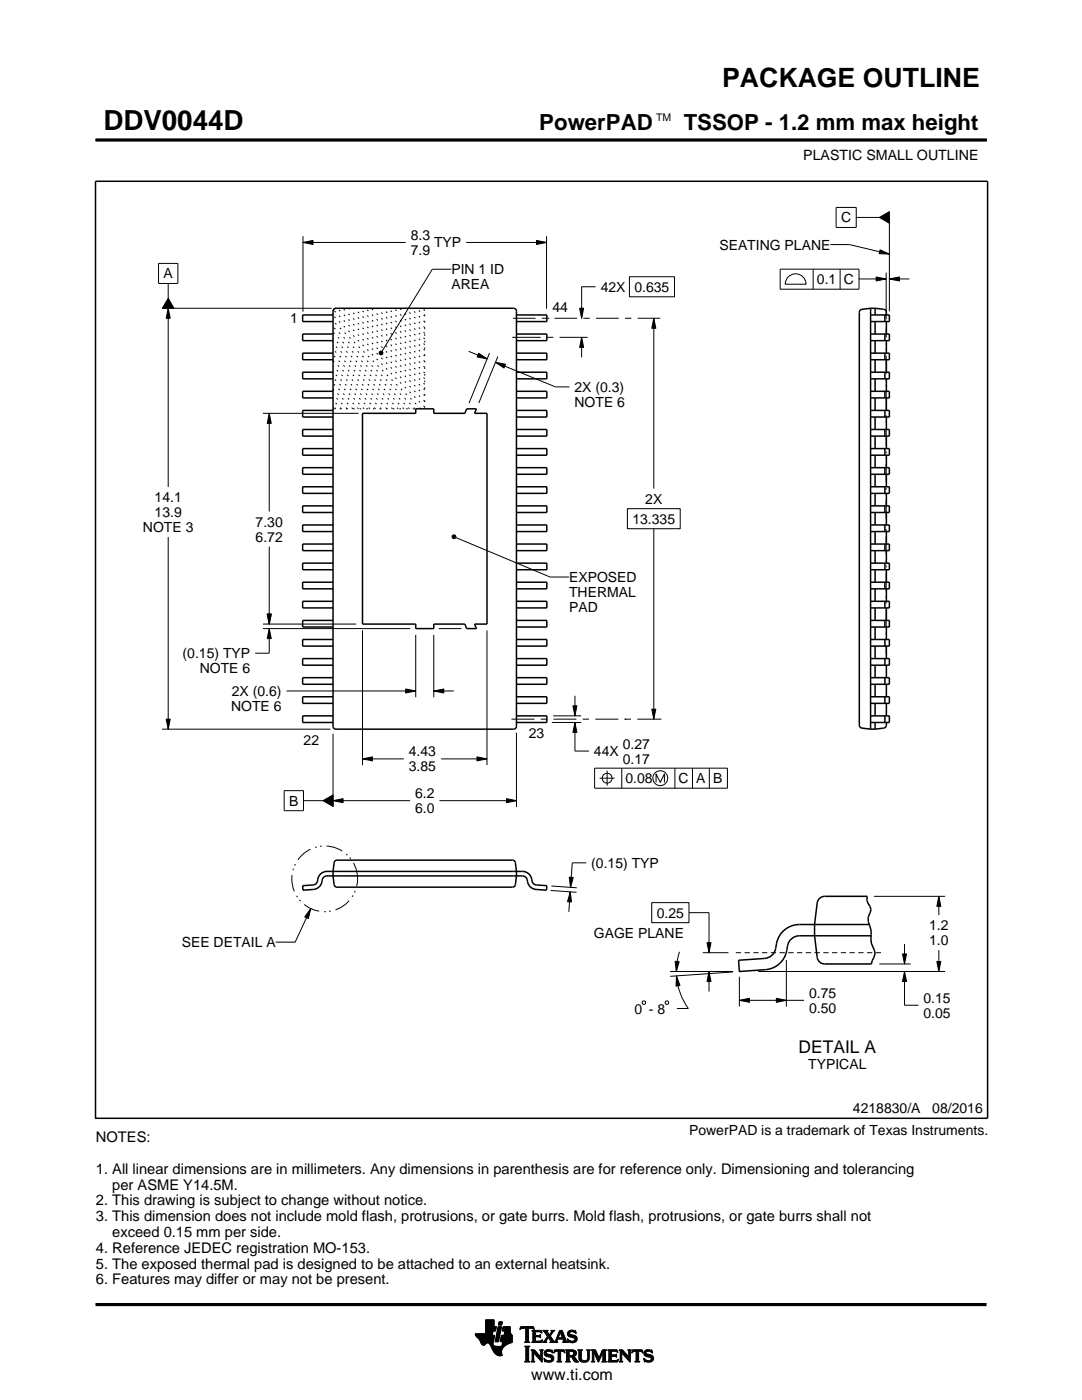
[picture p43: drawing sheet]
<svg xmlns="http://www.w3.org/2000/svg" width="216mm" height="279mm" viewBox="0 0 216 279" stroke-linecap="round" stroke-linejoin="round" font-family="sans-serif">
<defs><g id="words">
<text font-size="5.5" x="20.6" y="26">DDV0044D</text>
<text font-size="5.3" x="144.1" y="17.4">PACKAGE OUTLINE</text>
<g font-size="4.4">
<text x="107.6" y="26">PowerPAD</text>
<text x="136.4" y="26">TSSOP - 1.2 mm max height</text>
</g>
<text font-size="3.5" x="159.3" y="210.2">DETAIL A</text>
<text font-size="3.2" x="106" y="275.3">www.ti.com</text>
<g font-size="2.9">
<text x="19.1" y="228">NOTES:</text>
<text x="19.1" y="234.3">1. All linear dimensions are in millimeters. Any dimensions in parenthesis are for reference only. Dimensioning and tolerancing</text>
<text x="22.4" y="237.4">per ASME Y14.5M.</text>
<text x="19.1" y="240.6">2. This drawing is subject to change without notice.</text>
<text x="19.1" y="243.7">3. This dimension does not include mold flash, protrusions, or gate burrs. Mold flash, protrusions, or gate burrs shall not</text>
<text x="19.1" y="250">4. Reference JEDEC registration MO-153.</text>
<text x="22.4" y="246.9">exceed 0.15 mm per side.</text>
<text x="19.1" y="253.2">5. The exposed thermal pad is designed to be attached to an external heatsink.</text>
<text x="19.1" y="256.3">6. Features may differ or may not be present.</text>
</g>
<g font-size="2.8">
<text x="160.3" y="32">PLASTIC SMALL OUTLINE</text>
<text x="81.9" y="47.9">8.3</text>
<text x="167.8" y="44.4">C</text>
<text x="81.9" y="50.9">7.9</text>
<text x="86.6" y="49.4">TYP</text>
<text x="143.5" y="49.8">SEATING PLANE</text>
<text x="32.6" y="55.6">A</text>
<text x="90.1" y="54.7">PIN 1 ID</text>
<text x="90.1" y="57.7">AREA</text>
<text x="119.9" y="58.2">42X 0.635</text>
<text x="163" y="56.7">0.1 C</text>
<text x="57.9" y="64.5">1</text>
<text x="110.2" y="62.4">44</text>
<text x="114.6" y="78.2">2X (0.3)</text>
<text x="114.6" y="81.2">NOTE 6</text>
<text x="30.8" y="100.2">14.1</text>
<text x="128.8" y="100.5">2X</text>
<text x="28.5" y="106.2">NOTE 3</text>
<text x="30.8" y="103.2">13.9</text>
<text x="51" y="105.1">7.30</text>
<text x="126.2" y="104.5">13.335</text>
<text x="51" y="108.1">6.72</text>
<text x="113.6" y="116.2">EXPOSED</text>
<text x="113.6" y="119.2">THERMAL</text>
<text x="113.6" y="122.2">PAD</text>
<text x="36.4" y="131.4">(0.15) TYP</text>
<text x="39.9" y="134.4">NOTE 6</text>
<text x="46.1" y="141.9">NOTE 6</text>
<text x="46.3" y="138.9">2X (0.6)</text>
<text x="60.6" y="148.7">22</text>
<text x="105.5" y="147.3">23</text>
<text x="124.3" y="149.4">0.27</text>
<text x="81.6" y="151">4.43</text>
<text x="81.6" y="154">3.85</text>
<text x="118.5" y="150.9">44X</text>
<text x="124.3" y="152.4">0.17</text>
<text x="57.7" y="160.8">B</text>
<text x="82.8" y="159.3">6.2</text>
<text x="124.8" y="156.3">0.08</text>
<text x="135.4" y="156.3">C A B</text>
<text x="82.8" y="162.3">6.0</text>
<text x="118" y="173.2">(0.15) TYP</text>
<text x="131" y="183.1">0.25</text>
<text x="185.4" y="185.6">1.2</text>
<text x="36.3" y="189">SEE DETAIL A</text>
<text x="118.5" y="187.1">GAGE PLANE</text>
<text x="185.4" y="188.6">1.0</text>
<text x="126.6" y="202.3">0 - 8</text>
<text x="161.4" y="199.1">0.75</text>
<text x="161.4" y="202.1">0.50</text>
<text x="184.3" y="200.1">0.15</text>
<text x="184.3" y="203.1">0.05</text>
<text x="161.3" y="213.4">TYPICAL</text>
<text x="137.5" y="226.6">PowerPAD is a trademark of Texas Instruments.</text>
<text x="170.2" y="222.2">4218830/A</text>
<text x="186" y="222.2">08/2016</text>
</g>
<text font-size="2.1" x="130.9" y="24.2">TM</text>
</g></defs>
<g fill="none" stroke="#000" stroke-width=".2">
<path d="M19.1 27.9h177.7M196.8 27.7v.5M31.6 52.6h3.9v4h-3.9zM33.6 56.6v2.9M33.6 59.5l1.1 2h-2.3zM60.5 48.4l2-.4v.8zM60.5 47.1v15.1M60.5 48.4h20.4M90.1 53.7h-3.8l-10.1 16.4M93 48.4h16.1M107.1 48l2 .4-2 .4zM109.1 47.1v14.5"/>
<path d="M118.9 57.2h-2.8v6.3M125.6 55.2h9v4h-9zM155.7 53.7h15.7v4h-15.7zM157.1 55.5a2.08 2.08 0 0 1 2.3-.8 2.08 2.08 0 0 1 1.4 2h-4.1l.1-.6zM162.3 53.7v4M165.7 48.8h3.8l8 1.9M166.8 41.4h4.1v4h-4.1zM167.6 53.7v4M170.9 43.4h4.6M171.4 55.7h5.4M174.8 55.3l2 .4-2 .4zM175.5 43.4l2-1.2v2.3z"/>
<path d="M175.6 49.9l1.9 .8-2.1-.1zM176.8 54.4v9.3M177.5 55.7l2-.4v.8zM177.5 43.4v18.7M177.5 55.7h4M32.3 61.5h33.9M33.6 61.5l.4 2h-.8zM33.6 61.5v35.7M67 61.5a.6 .6 0 0 0-.5 .6M75.7 70.3l.2-.2h.4l.1 .3-.1 .4h-.4l-.2-.2zM93.5 70.1l3.7 1.5M95.5 70.5l1.7 1.1-2-.4z"/>
<path d="M97.7 70.5l-4.1 9.9M98.9 72.3l2 .4-.3 .7zM98.9 72.3l11.9 4.9h2.8M99.3 71.2l-3.8 9.2M102.3 67.3h.1M102.3 67.3h5.6M102.3 63.5h4.6M108.1 63.5h1.3M109.1 67.3h1.3M109.4 63.5h.1M110.6 63.5h4.6M111.7 67.3h5.6"/>
<path d="M115.7 61.5h.8l-.4 2zM116.1 67.3l.4 2h-.8zM116.1 67.3v4M116.4 63.5h1.3M118.9 63.5h4.6M124.7 63.5h1.3M127.2 63.5h4.6M130.5 63.5l.4 2h-.8zM130.5 63.5v34M176.8 65.6v1.8M176.8 68.5v.3M176.8 69.5v.4"/>
<path d="M176.8 71v3.6M176.8 75.7v.3M176.8 76.8v.3M176.8 78.2v3.6M52.5 82.5h19M53.7 82.5l.4 2h-.8zM53.7 82.5v19.6M176.8 82.9v.4M176.8 84v.3M176.8 85.4v3.6M176.8 90.1v.4M176.8 91.2v.4"/>
<path d="M176.8 92.6v3.7M176.8 97.3v.4M176.8 98.4v.4M176.8 99.9v3.6M33.6 107.2v38.3M53.7 109.1v15.4M90.2 106.9l.3-.2 .3 .1 .2 .3-.2 .3-.3 .1-.3-.2zM90.9 107.3l18.9 7.9h3.8M125.2 101.5h10.5v4h-10.5zM130.5 105.5v38M176.8 104.6v.3M176.8 105.6v.4"/>
<path d="M176.8 107.1v3.6M176.8 111.8v.3M176.8 112.9v.3M176.8 114.3v3.6M176.8 119v.4M52.5 124.5h18.6M52.5 125.4h29.4M53.3 122.6h.8l-.4 1.9zM53.7 125.4l.4 2h-.8zM53.7 125.4v5h-2.8M57.2 137.9h25.8M72.3 125.8v26.9"/>
<path d="M81 137.5l2 .4-2 .4zM83 126.7v12.5M86.6 137.9l2-.4v.8zM86.6 137.9h4M86.6 126.7v12.5M87.5 125.4h4.5M97.2 125.8v26.9M114.7 138.9v4M176.8 120.1v.3M176.8 121.5v3.6M176.8 126.2v.4M176.8 127.3v.4"/>
<path d="M176.8 128.8v1.8M32.3 145.5h33.6M33.2 143.5h.8l-.4 2zM56.7 157.8h3.9v4h-3.9zM60.6 159.8h3.9M64.5 159.8l2-1.2v2.3zM66.5 159.8l2-.4v.8zM66.5 159.8h15.3M66.5 146.4v14.6M72.3 151.5l2-.4v.8zM72.3 151.5h8.3M87.7 159.8h15.4"/>
<path d="M88 151.5h9.2M95.2 151.1l2 .4-2 .4zM101.1 159.4l2 .4-2 .4zM102 143.5h4.6M103.1 146.2v14.8M107.9 143.5h1.3M110.1 144.2h5.9M110.4 142.9h5.6M110.4 143.5h4.6M114.3 140.9h.8l-.4 2zM114.7 144.2l.4 2h-.8zM114.7 144.2v5.7h2.8"/>
<path d="M116.3 143.5h1.2M118.6 153.3h26.5v4h-26.5zM118.8 143.5h4.6M119.6 155.3h3M121.1 153.8v3M124.1 153.3v4M124.7 143.5h.1M124.7 143.5h1.2M127.2 143.5h4.6M130.1 141.5h.8l-.4 2zM130.9 156.1v-1.6l.8 1.6 .9-1.6v1.6M131.8 143.5h.1"/>
<path d="M134.7 153.3v4M138.2 153.3v4M141.5 153.3v4M109.9 177.7l5.1 .4M110 176.8l5.1 .4M113.6 175.1h.8l-.6 2zM113.8 178l.2 2h-.8zM113.8 178l-.3 4M117 172.2h-2.8l-.4 4.9M174.4 178.9h14.2M187.3 178.9l.4 2h-.8zM187.3 178.9v3.7"/>
<path d="M62 181.3l-.5 2-.7-.3zM62 181.3l-3.1 6.7h-3.9M128.3 199.8h.3l.2 .1v.4l-.2 .1h-.3l-.2-.1v-.4zM130 180.1h7.5v4h-7.5zM132.9 199.8h.3l.2 .1v.4l-.2 .1h-.3l-.2-.1v-.4zM133.7 193.9h12.6M134.7 191.9h.8l-.5 2zM135 194.8l.7 1.9-.8 .1zM135 194.8a12.6 12.6 0 0 0 2.4 6.5h-2.3M135.6 189.9l-.5 2.3-.1 1.7M137.5 182.1h4v8M140.2 190.1h5.1"/>
<path d="M141.1 188.1h.8l-.4 2zM141.5 193.9l.4 2h-.8zM141.5 193.9v4M146.3 194l-12.6 .8M146.8 190.1h1.1M147.5 199.6l2-.4v.8zM147.5 194.9v6M147.5 199.6h12.9M148.6 190.1h1M150.3 190.1h1.1M151.3 193.9h37.3M152.1 190.1h1"/>
<path d="M153.8 190.1h1.1M154.9 199.2l2 .4-2 .4zM155.6 190.1h1M156.9 191.6v9.3M157.3 190.1h1M159 190.1h1.1M160.8 190.1h1M162.5 190.1h1.1M164.3 190.1h1M166 190.1h1.1M167.8 190.1h1M169.5 190.1h1.1"/>
<path d="M171.3 190.1h1M173 190.1h1.1M174.8 190.1h1M175.5 192.4h6.2M180.1 190.4h.8l-.4 2zM180.5 193.9l.4 2h-.8zM180.5 193.9v6.7h2.8M180.5 188.4v4M186.9 191.9h.8l-.4 2zM187.3 189.6v4.3M94.8 266.2h3.5M94.8 266.3h3.5"/>
<path d="M94.9 266.4h3.3M94.9 266.5h3.8l-.2 1.2M94.9 266.5h3.8M95 266.6h3.7M95 266.7h3.7M95.1 266.8h3.6M95.2 266.9h3.4M95.3 267h3.3M95.4 267.1h3.2M95.5 267.2h3.1M95.6 267.3h3M95.7 267.4h2.8"/>
<path d="M95.7 267.5h2.8M95.8 267.6h2.7M95.8 267.7h2.7M95.9 267.8h2.6M95.9 267.9h2.5M95.9 268h2.5M96 268h1.1M96 268.1h1M96.1 268.2h.8M96.1 268.3h.7M96.2 268.4h.6M96.3 268.4h.4"/>
<path d="M96.9 266.1h1.4M96.9 266h1.4M96.9 265.9h1.4M96.9 265.8h1.5M96.9 265.7h1.5M96.9 264.7l2.2 .1-.2 .9h-.5l-.2 .8M96.9 265.6h2M96.9 265.5h2M96.9 265.4h2M96.9 265.3h2.1M96.9 265.2h2.1M96.9 265.1h2.1"/>
<path d="M96.9 265h2.1M96.9 264.9h2.1M96.9 264.8h2.2M96.9 264.6h1.7M96.9 264.5h1.7M96.9 264.4h1.7M96.9 264.3h1.7M96.9 264.2h1.7M96.9 264.1h1.7M96.9 264h1.7M96.9 263.9h1.7M96.9 263.8h1.7"/>
<path d="M96.9 263.7h1.7M96.9 263.6h1.7M96.9 263.5h1.7M96.9 263.4h1.7M97.5 268h.9M97.6 268.1h.8M97.7 268.2h.7M97.7 268.3h.7M97.8 268.4h.6M97.9 268.5h.6M97.9 268.6h.7M98 268.7h1.1"/>
<path d="M98 268.8h2.6M98 268.8h2.5M98.1 268.9h2.3M98.1 269h2.3M98.1 269.1h2.2M98.2 269.2h2.1M98.2 269.2h2M98.2 269.3h2M98.3 269.4h1.9M98.3 269.5h1.8M98.4 269.6h1.7M98.4 268v.4l.3 .2 2 .1"/>
<path d="M98.5 269.7h1.6M98.5 267.7l-.1 .3M98.5 269.8h1.6M98.6 269.9h1.5M98.6 264.8v-1.4h-1.7v2.8h-2.1l.1 .3 .8 .9 .6 1h.4l.5-.4 .4 .1 1 1.8 .8 .6h.8l-.1-1.1 .8-.9M98.6 270h1.5M98.7 270h1.4M98.8 270.1h1.3M98.8 267.7h.7M98.8 267.6h.7M98.8 267.5h.7M98.9 270.2h1.2"/>
<path d="M98.9 267.4h.7M98.9 267.3h.7M98.9 267.2h.7M98.9 267.1h.7M98.9 267h.7M98.9 270.3h1.3M99 266.9h.6M99 266.9h.7M99 266.8h.7M99 266.7h.7M99 266.6h.7M99 266.5h.7"/>
<path d="M99.1 270.4h1.1M99.1 266.4h.7M99.1 266.3h.7M99.1 266.2h.7M99.1 266.1h.7M99.1 266h.7M99.2 265.9h.7M99.2 265.8h.7M99.2 270.4h1M99.2 265.7h.7M99.2 265.6h.7M99.2 265.5h.7"/>
<path d="M99.3 265.4h.6M99.3 265.4h.7M99.3 265.3h.7M99.3 265.2h.7M99.3 265.1h.7M99.3 265h.7M99.4 270.5h.8M99.4 264.9h.7M99.4 264.8h.7M99.4 264.8h.7l-.6 3h-.7zM99.4 264.5l.2-.7h.7l-.2 .7h-.7M99.5 264.4h.6"/>
<path d="M99.5 264.3h.7M99.5 264.2h.7M99.5 264.1h.7M99.5 264h.7M99.5 263.9h.7M99.6 263.8h.7M99.8 270.6h.1M99.8 267.7h2.4M99.8 267.6h2.4M99.8 267.5h2.4M99.9 267.4h2.3M99.9 267.3h2.3"/>
<path d="M99.9 267.2h2.3M99.9 267.1h2.3M99.9 267h2.3M99.9 266.9h2.3M100 266.9h2.2M100 266.8h2.2M100 266.7h2.2M100 266.6h2.2M100 266.5h2.2M100.1 268.6h.7M100.2 268.5h.7M100.2 268.4h.8"/>
<path d="M100.2 268.4h.9M100.2 268.3h1M100.2 268.2h1.2M100.2 265.6h1.6M100.2 268.1h1.4M100.2 265.5h1.6M100.2 268h1.6M100.3 265.4h1.5M100.3 268h1.7M100.3 267.9h1.9M100.3 265.3h1.5M100.3 267.8h1.9"/>
<path d="M100.3 265.2h1.5M100.3 265.1h1.5M100.3 265h1.5M100.4 264.9h1.4M100.4 264.8h1.4M100.6 266.5l.1-.8h-.5l.2-.9h1.4l.1 1.1 .3 .6v1.4l-1.3 .6M100.6 266.4h1.5M100.6 266.3h1.4M100.6 266.2h1.4M100.6 266.1h1.3M100.7 266h1.2M100.7 265.9h1.2"/>
<path d="M100.7 265.8h1.1M100.7 265.7h1.1M102.2 266.5h-2.2l-.2 1.1 .1 .2h.4l-.2 .9M103.7 265.3h.1M103.8 265.2h.2M103.8 265h2.8M103.8 264.9h2.7M103.9 264.8h2.6M104.7 267.8h1M104.7 271.8h1.1M104.7 268.7h1M104.8 267.7h.7"/>
<path d="M104.8 271.7h.8M104.9 265.2h.6M104.9 268.9h.6M104.9 267.6h.6M104.9 267.5l-.2 .3M104.9 267.5h.6M104.9 267.4h.6M104.9 267.3h.6M104.9 267.2h.6M104.9 267.1h.6M104.9 267h.6M104.9 266.8h.6"/>
<path d="M104.9 266.7h.6M104.9 266.6h.6M104.9 266.5h.6M104.9 266.4h.6M104.9 266.3h.6M104.9 266.2h.6M104.9 266.1h.6M104.9 265.9h.6M104.9 265.8h.6M104.9 265.7h.6M104.9 265.6h.6M104.9 265.5h.6"/>
<path d="M104.9 265.4h.6M104.9 265.3h.6M104.9 271.5h.6M104.9 269h.6M104.9 271.4h.6M104.9 271.4v-2.4l-.2-.4h1.1l-.3 .4v2.4M104.9 271.4l-.2 .4h1.1l-.3-.4M104.9 271.3h.6M104.9 271.2h.6M104.9 271.1h.6M104.9 271h.6M104.9 270.9h.6"/>
<path d="M104.9 270.8h.6M104.9 270.6h.6M104.9 270.5h.6M104.9 270.4h.6M104.9 270.3h.6M104.9 270.2h.6M104.9 270.1h.6M104.9 270h.6M104.9 269.9h.6M104.9 269.8h.6M104.9 269.6h.6M104.9 269.5h.6"/>
<path d="M104.9 269.4h.6M104.9 269.3h.6M104.9 269.2h.6M104.9 269.1h.6M105.5 267.5l.2 .3M105.5 267.5v-2.3l.7-.1 .4 .3-.1-.6h-2.6l-.1 .6 .4-.3 .7 .1v2.3M105.7 267.8h-1M105.9 271.8h.8M105.9 269.4h.8M106.1 269.5h.7M106.1 267.8h2M106.1 271.7h.5"/>
<path d="M106.2 269.6h.7M106.2 271.5h.3M106.2 265.6h1.8M106.2 269.8h.8M106.2 271.4h.3M106.2 271.4l-.3 .4h.8l-.2-.4M106.2 271.3h.3M106.2 271.2h.3M106.2 271.1h.3M106.2 271h.3M106.2 270.9h.3M106.2 270.8h.3"/>
<path d="M106.2 270.6h.3M106.2 270.5h.3M106.2 270.4h.3M106.2 270.3h.3M106.2 270.2h.3M106.2 270.1h.3M106.2 270h1M106.2 269.9h.9M106.2 269.8v1.6M106.2 269.8l-.3-.4h.8l1.2 1.4M106.3 267.7h1.8M106.3 265.7h1.8"/>
<path d="M106.3 267.6h.6M106.3 265.8h.6M106.3 267.5l-.2 .3M106.3 267.5h.5M106.3 267.4h.5M106.3 267.3h.5M106.3 267.2h.5M106.3 267.1h.5M106.3 267h.5M106.3 266.8h.5M106.3 266.7h1.6M106.3 266.6h1.6"/>
<path d="M106.3 266.5h.5M106.3 266.4h.5M106.3 266.3h.5M106.3 266.2h.5M106.3 266.1h.5M106.3 265.9h.5M106.4 265.2h.2M106.5 270h.1M106.5 270v1.4M106.5 265.3h.1M106.6 270.1h.7M106.7 270.2h.7"/>
<path d="M106.8 270.3h.7M106.8 265.9l.2-.1h.6l.6 .2-.2-.5h-1.9l.2 .3v1.7M106.8 265.9v.6h.8l.3-.2v.7M106.9 270.4h.7M107 270.5h.7M107.1 270.6h.7M107.2 270.8h1M107.3 270.9h.9M107.4 271h.8M107.5 271.1h.7M107.6 271.2h.6M107.6 266.5h.3"/>
<path d="M107.7 271.3h.5M107.7 269.4h.7M107.7 266.8h.2M107.7 267.6h.5M107.8 266.4h.1M107.8 271.4h.4M107.8 267h.1M107.8 265.8h.3M107.8 269.5h.5M107.9 271.5h.3M107.9 269.6h.3M107.9 267l-.3-.2h-.8l.1 .8h.9l.5-.2"/>
<path d="M107.9 269.8h.3M107.9 270.6h.3M107.9 270.5h.3M107.9 270.4h.3M107.9 270.3h.3M107.9 270.2h.3M107.9 270.1h.3M107.9 270h.3M107.9 269.9h.3M107.9 269.8v1M107.9 269.8l-.2-.4h.7l-.2 .4M108 271.7h.2"/>
<path d="M108 265.9h.1M108 267.5h.2M108.1 271.8h.1M108.1 266.1h.1M108.2 267.4h.1M108.2 269.8v2.1l-1.7-1.9M108.2 267.8h.9M108.3 267.4l-.2 .5-2-.1M108.3 265.6h1M108.5 267.7h.5M108.5 271.1l.8 .4h.5l.2-.2-.1-.3-1-.4-.3-.3 .1-.7 .8-.2 .5 .1 .2-.1 .1 .6-.9-.3-.3 .1-.1 .3 1.3 .4 .2 .6M108.5 271.1h.1"/>
<path d="M108.5 265.7h.7M108.5 271.2h.2M108.6 271.3h.2M108.6 270.1h.4M108.6 270h.4M108.6 270.2h.6M108.6 267.6h.4M108.6 271.4h.4M108.6 269.9h.4M108.6 270.3h1M108.6 265.8h.7M108.6 271.5h.8"/>
<path d="M108.6 269.8h.5M108.7 271.7h1.5M108.7 270.4h1.3M108.7 267.5h.3M108.7 271.8h.1M108.7 265.9h.6M108.7 269.6h1.5M108.8 267.4h.3M108.8 270.5h1.5M108.8 266.1h.6M108.8 269.5h1.4M108.8 267.3h.4"/>
<path d="M108.9 266.2h.6M108.9 267.2h.4M108.9 266.3h.6M108.9 270.6h1.5M109 267.1h.3M109 266.4h1M109.1 271.8h.9M109.1 269.4h.7M109.1 267h.9M109.1 266.5h.8M109.1 267.8h-.9M109.2 266.8h.8"/>
<path d="M109.2 266.6h.6M109.2 266.7h.7M109.2 266.7l-.6 .9-.4 .2M109.3 270.8h1.1M109.5 267.1h.6M109.6 267.2h.6M109.7 271.5h.7M109.7 267.3h.6M109.7 267.8l.2-.1-.5-.8-.4 .8 .1 .1M109.7 267.8h1.6M109.7 266.3h.4M109.7 267.4h.6"/>
<path d="M109.8 270.9h.7M109.8 266.2h.3M109.8 266.6l.9 1.2 1-2.3h.5l.8 2.1 .3 .2M109.8 267.5h.6M109.9 266.1h.3M109.9 269.8h.4M109.9 267.6h.6M109.9 267.7h.7M109.9 271.4h.5M109.9 265.9h.4M110 271h.5M110 265.6h.7"/>
<path d="M110 265.9l-.4 .5-.4-.6 .2-.3h-1.1l.9 1.2M110 265.9l.1-.2-.2-.2h.8l-.9 1.1M110 271.3h.5M110 265.8h.4M110 271.1h.5M110 271.2h.5M110.1 269.4h.1M110.1 265.7h.4M110.1 269.9h.2M110.2 270h.1M110.5 270h.1M110.5 269.9h.2"/>
<path d="M110.5 271.1l-.3 .6-.7 .2-.6-.2-.2 .1-.2-.7M110.5 269.8h.3M110.6 269.6h2.1M110.6 269.5h2M110.6 269.4h2M110.7 267.7h.5M110.8 267.6h.4M110.9 267.5h.3M110.9 267.4h.3M111 267.3h.3M111 267.2h1.8M111 267.1h1.8"/>
<path d="M111.1 267h.3M111.1 271.8h1M111.1 266.8h.4M111.2 266.7h.3M111.2 267.5l.1-.2h1l.1 .2M111.2 267.5v.3h.1M111.2 266.6h.3M111.3 266.5h.3M111.3 271.7h.6M111.3 266.4h.3M111.3 271.5h.6M111.3 267.8h-1.6"/>
<path d="M111.3 269.8h.6M111.4 266.3h.3M111.4 271.4h.5M111.4 271.4l-.1-1.7h-.4l-.4 .4 .2-.7h1.9l.1 .7-.4-.4h-.4v1.7M111.4 270.5h.5M111.4 270.4h.5M111.4 270.3h.5M111.4 270.2h.5M111.4 270.1h.5M111.4 270h.5M111.4 269.9h.5M111.4 271.4l-.3 .4h1l-.2-.4"/>
<path d="M111.4 271.3h.5M111.4 271.2h.5M111.4 271.1h.5M111.4 271h.5M111.4 270.9h.5M111.4 270.8h.5M111.4 270.6h.5M111.4 266.2h.3M111.4 266.1h.4M111.5 265.9h.9M111.5 265.8h.8M111.6 265.7h.7"/>
<path d="M111.6 265.6h.6M111.8 265.9l.4 1.1h-.8zM111.9 266.1h.5M111.9 266.2h.5M111.9 266.3h.6M112 266.4h.5M112 266.5h.6M112.1 266.6h.5M112.1 266.7h.6M112.1 266.8h.6M112.2 267h.5M112.2 267.8h1.1"/>
<path d="M112.3 267.3h.6M112.3 267.4h.6M112.4 267.5h.6M112.4 267.5v.3h-.2M112.4 269.8h.3M112.4 267.6h.6M112.4 267.7h.7M112.6 269.9h.1M112.6 270h.2M112.8 271.8h1M112.8 269.4h1.6M113 269.5h1.7"/>
<path d="M113 271.7h.7M113 269.6h1.9M113 271.5h.6M113 269.8h.6M113 271.4h.6M113 271.4l-.2 .4h1l-.2-.4M113 271.3h.6M113 271.2h.6M113 271.1h.6M113 271h.6M113 270.9h.6M113 270.8h1.5"/>
<path d="M113 270.6h1.6M113 270.5h1.8M113 270.4h.6M113 270.3h.6M113 270.2h.6M113 270.1h.6M113 270h.6M113 269.9h.6M113 269.8v1.6M113 269.8l-.2-.4h1.5l.5 .2 .2 .3v.4l-.2 .3-.4 .1M113.2 267.3h.2M113.2 267.4h.3"/>
<path d="M113.2 266.2h.5M113.2 266.3h.6M113.2 266.1h.5M113.3 267.5h.3M113.3 267.8h-1.1M113.3 266.4h.9M113.3 265.9h.4M113.3 267.6h.6M113.3 266.5h1.3M113.3 267.7h1.6M113.3 265.8h.5M113.3 267.8h.2"/>
<path d="M113.4 266.6h1.5M113.4 265.7h1.5M113.4 265.7l.5-.2 .7 .1 .2-.1 .1 .7-.7-.4h-.4l-.1 .3 .1 .2 .9 .2 .4 .3 .1 .5-.3 .5-.6 .2-.7-.2-.2 .1-.2-.7 .9 .5 .4-.1 .2-.3-.1-.3-1.2-.4-.2-.5zM113.5 266.7h1.5M113.5 265.6h1.4M113.6 271.4v-.6h.4l.7 .9 .8 .1M113.6 269.9l.1-.2 .7 .2v.4l-.4 .2M113.6 269.9v.6M113.7 267.8h1.1M113.8 266.8h1.3M113.8 265.5h.6M114 268h.4"/>
<path d="M114.1 270.9h.6M114.2 271h.6M114.2 271.1h.7M114.3 271.2h.6M114.3 267h.8M114.3 269.8h.7M114.3 270.4h.6M114.4 271.3h.6M114.4 270.7l1.1 1.1M114.4 270.7h.1M114.4 271.4h.7M114.4 269.9h.6"/>
<path d="M114.4 270.3h.6M114.5 267.6h.5M114.5 270.2h.5M114.5 270h.5M114.5 265.8h.4M114.5 270.1h.5M114.5 271.5h.7M114.6 271.7h.7M114.6 267.1h.6M114.6 267.5h.5M114.7 267.2h.5M114.7 267.4h.5"/>
<path d="M114.7 265.9h.3M114.7 267.3h.5M114.7 271.8h.8M114.8 266.1h.2M114.9 266.2h.1M115.3 269.4h.9M115.4 269.5h.7M115.5 269.6h.5M115.5 269.8h.5M115.5 269.8v1.4l.4 .5 .6 .2 .6-.1 .4-.3 .1-.5M115.5 271h.5M115.5 270.9h.5"/>
<path d="M115.5 270.8h.5M115.5 270.6h.5M115.5 270.5h.5M115.5 270.4h.5M115.5 270.3h.5M115.5 270.2h.5M115.5 270.1h.5M115.5 270h.5M115.5 269.9h.5M115.5 269.8l-.2-.4h.9l-.2 .4M115.5 271.1h.5M115.5 271.2h.5"/>
<path d="M115.5 271.3h.6M115.6 271.4h.6M115.7 271.5h.8M115.8 271.7h1.5M116 271l.2 .4 .4 .2 .5-.2 .2-.4M116 269.8v1.2M116 271.8h1.1M116.8 271.5h.6M117 269.4h.8M117.1 271.4h.4M117.2 269.5h.5M117.2 271.3h.4"/>
<path d="M117.2 269.6h.4M117.2 271.2h.4M117.2 271.1h.4M117.3 269.8h.3M117.3 271h.3M117.3 270.9h.3M117.3 270.8h.3M117.3 270.6h.3M117.3 270.5h.3M117.3 270.4h.3M117.3 270.3h.3M117.3 270.2h.3"/>
<path d="M117.3 270.1h.3M117.3 270h.3M117.3 269.9h.3M117.6 269.8l.2-.4h-.8l.2 .3 .1 1.3M117.6 269.8v1.2M118 271.8h.7M118 269.4h.8M118.1 269.5h.8M118.1 271.7h.5M118.2 269.6h.7M118.2 271.5h.3M118.2 269.8h.8"/>
<path d="M118.2 271.4h.3M118.2 269.8l-.2-.4h.8l.7 1.6 .7-1.6h.9l-.3 .4M118.2 271.4l-.2 .4h.7l-.2-.4M118.2 271.3h.3M118.2 271.2h.3M118.2 271.1h.3M118.2 271h.3M118.2 270.9h.3M118.2 270.8h.3M118.2 270.6h.3M118.2 270.5h.3M118.2 270.4h.3"/>
<path d="M118.2 270.3h.3M118.2 270.2h.3M118.2 270.1h.3M118.2 270h.9M118.2 269.9h.8M118.2 269.8v1.6M118.6 270.1h.5M118.6 270.2h.6M118.7 270.3h.5M118.7 270.4h.6M118.8 270.5h.5M118.8 270.6h.6"/>
<path d="M118.9 270.8h.5M118.9 270.9h.6M119 271h.8M119 271.1h.8M119.1 271.2h.6M119.1 271.3h.6M119.2 271.4h.4M119.2 271.5h.4M119.3 271.7h.2M119.3 271.8h.2M119.6 270.9h.3M119.6 270.8h.3"/>
<path d="M119.7 270.6h.3M119.7 270.5h.3M119.8 270.4h.3M119.8 270.3h.3M119.9 270.2h.3M119.9 270.1h.3M120 270h.8M120 269.9h.8M120 269.8h.8M120.1 271.8h1M120.1 269.6h.7M120.1 269.5h.8"/>
<path d="M120.2 269.4h.9M120.2 271.7h.7M120.3 271.5h.5M120.3 271.4h.5M120.3 271.4l-.2 .4h1l-.3-.4M120.3 271.4v-1.5l-.9 2-.9-2v1.5M120.3 271.3h.5M120.3 271.2h.5M120.3 271.1h.5M120.3 271h.5M120.3 270.9h.5M120.3 270.8h.5"/>
<path d="M120.3 270.6h.5M120.3 270.5h.5M120.3 270.4h.5M120.3 270.3h.5M120.3 270.2h.5M120.3 270.1h.5M120.8 269.8v1.6M121.2 271.8h2M121.2 269.4h1.9M121.4 269.5h1.8M121.4 271.7h1.9M121.5 269.6h1.7"/>
<path d="M121.5 271.5h1.8M121.5 269.8h.5M121.5 271.4h.5M121.5 269.8l-.3-.4h1.9l.2 .6M121.5 269.9h.5M121.5 269.8v1.6M121.5 271.3h.5M121.5 271.2h.5M121.5 271.1h.5M121.5 271h.5M121.5 270.9h.5M121.5 270.8h.5"/>
<path d="M121.5 270.6h1.5M121.5 270.5h1.5M121.5 270.4h1.5M121.5 270.3h.5M121.5 270.2h.5M121.5 270.1h.5M121.5 270h.5M122.6 270.4l.4-.2v.7l-.2-.2h-.8v.8h.2M122.9 270.8h.1M122.9 270.3h.1M123 269.8h.3M123.1 271.4h.3"/>
<path d="M123.2 269.9h.1M123.3 270h.1M123.3 270l-.4-.3h-.8l-.1 .7M123.3 271.3h.1M123.4 271.2h.1M123.4 271.2l-.2 .6h-2l.3-.4M123.4 271.2l-.3 .3h-.4M123.5 271.8h.8M123.5 269.4h.7M123.6 269.5h.7M123.7 271.7h.5M123.7 269.6h.7"/>
<path d="M123.7 271.5h.4M123.7 269.8h.8M123.7 271.4h.4M123.7 271.4l-.2 .4h.8l-.2-.4M123.7 271.3h.4M123.7 271.2h.4M123.7 271.1h.4M123.7 271h.4M123.7 270.9h.4M123.7 270.8h.4M123.7 270.6h.4M123.7 270.5h.4"/>
<path d="M123.7 270.4h.4M123.7 270.3h.4M123.7 270.2h.4M123.7 270.1h.4M123.7 270h1M123.7 269.9h.9M123.7 269.8v1.6M123.7 269.8l-.2-.4h.7l1.2 1.4 .1-1M124.1 270v1.4M124.1 270h.1M124.2 270.1h.6M124.2 270.2h.7"/>
<path d="M124.3 270.3h.7M124.4 270.4h.7M124.5 270.5h.7M124.6 270.6h.7M124.7 270.8h1.1M124.8 270.9h1M124.9 271h.9M125 271.1h.8M125.1 271.2h.7M125.2 271.3h.6M125.2 269.4h.8M125.3 271.4h.5"/>
<path d="M125.4 269.5h.5M125.4 271.5h.4M125.4 269.6h.4M125.5 269.8h.3M125.5 269.8l-.3-.4h.8l-.2 .4M125.5 270.4h.3M125.5 270.3h.3M125.5 270.2h.3M125.5 270.1h.3M125.5 270h.3M125.5 269.9h.3M125.5 270.6h.3"/>
<path d="M125.5 270.5h.3M125.5 271.7h.3M125.6 271.8h.2M125.8 269.8v2.1l-1.7-1.9M126 270h.1M126.1 269.9h.1M126.1 269.8h.3M126.1 269.6h2.1M126.2 269.5h2M126.2 269.4h2M126.6 271.8h1.1M126.9 271.7h.6"/>
<path d="M126.9 271.5h.5M126.9 269.8h.5M126.9 271.4h.5M126.9 271.4v-1.7h-.5l-.3 .4 .1-.7h1.9l.2 .7-.4-.4h-.5v1.7M126.9 270.5h.5M126.9 270.4h.5M126.9 270.3h.5M126.9 270.2h.5M126.9 270.1h.5M126.9 270h.5M126.9 269.9h.5M126.9 271.4l-.3 .4h1.1l-.3-.4"/>
<path d="M126.9 271.3h.5M126.9 271.2h.5M126.9 271.1h.5M126.9 271h.5M126.9 270.9h.5M126.9 270.8h.5M126.9 270.6h.5M128 269.8h.3M128.1 269.9h.2M128.2 270h.1M128.4 271.1h.1M128.4 271.2h.2"/>
<path d="M128.5 271.3h.2M128.5 270.1h.4M128.5 270h.4M128.5 270.2h.6M128.5 271.4h.4M128.5 269.9h.4M128.5 270.3h1M128.5 271.5h.8M128.5 269.8h.5M128.6 271.7h1.5M128.6 270.4h1.3M128.6 271.8h.1"/>
<path d="M128.6 269.6h1.5M128.7 270.5h1.5M128.7 269.5h1.4M128.8 270.6h1.5M128.9 271.8h1M129 269.4h.7M129.1 270.8l-.6-.4 .1-.7 .5-.3 .8 .1 .2-.1 .1 .7-.8-.4-.4 .1-.1 .2 1.3 .5 .2 .6M129.1 270.8l.8 .2v.4l-.7 .1-.8-.4M129.2 270.8h1.1M129.6 271.5h.7M129.6 270.9h.8M129.8 269.8h.4"/>
<path d="M129.8 271.4h.5M129.9 271h.5M129.9 271.3h.5M129.9 271.1h.5M129.9 271.2h.5M129.9 269.4h.2M130 269.9h.2M130.1 270h.1M130.4 271.1l-.3 .6-.7 .2-.6-.2-.2 .1-.2-.7"/>
<circle cx="121.1" cy="155.3" r=".99"/>
<circle cx="131.7" cy="155.3" r="1.49"/>
</g>
<g fill="#000">
<path d="M60.5 48.4l2-.4v.8zM107.1 48l2 .4-2 .4zM174.8 55.3l2 .4-2 .4zM175.5 43.4l2-1.2v2.3zM177.5 55.7l2-.4v.8zM175.6 49.9l1.9 .8-2.1-.1zM33.6 61.5l.4 2h-.8zM33.6 59.5l1.1 2h-2.3zM75.7 70.3l.2-.2h.4l.1 .3-.1 .4h-.4l-.2-.2zM95.5 70.5l1.7 1.1-2-.4zM98.9 72.3l2 .4-.3 .7zM115.7 61.5h.8l-.4 2z"/>
<path d="M116.1 67.3l.4 2h-.8zM130.5 63.5l.4 2h-.8zM53.7 82.5l.4 2h-.8zM90.2 106.9l.3-.2 .3 .1 .2 .3-.2 .3-.3 .1-.3-.2zM53.3 122.6h.8l-.4 1.9zM53.7 125.4l.4 2h-.8zM81 137.5l2 .4-2 .4zM86.6 137.9l2-.4v.8zM33.2 143.5h.8l-.4 2zM64.5 159.8l2-1.2v2.3zM66.5 159.8l2-.4v.8zM72.3 151.5l2-.4v.8z"/>
<path d="M95.2 151.1l2 .4-2 .4zM101.1 159.4l2 .4-2 .4zM114.3 140.9h.8l-.4 2zM114.7 144.2l.4 2h-.8zM130.1 141.5h.8l-.4 2zM113.8 178l.2 2h-.8zM113.6 175.1h.8l-.6 2zM187.3 178.9l.4 2h-.8zM62 181.3l-.5 2-.7-.3zM134.7 191.9h.8l-.5 2zM135 194.8l.7 1.9-.8 .1zM141.1 188.1h.8l-.4 2z"/>
<path d="M141.5 193.9l.4 2h-.8zM147.5 199.6l2-.4v.8zM154.9 199.2l2 .4-2 .4zM180.1 190.4h.8l-.4 2zM180.5 193.9l.4 2h-.8zM186.9 191.9h.8l-.4 2z"/>
</g>
<g fill="none" stroke="#000" stroke-width=".3">
<path d="M19.1 36.2h178v187h-178zM66.5 62.1v82.8M66.5 62.1h.1M66.5 62.9h-6.1v1.3h6.1M66.5 66.7h-6.1v1.3h6.1M66.5 70.5h-6.1v1.3h6.1M66.5 74.3h-6.1v1.3h6.1M66.5 78.1h-6.1v1.3h6.1M67 61.5h.1M67 61.5l-.4 .2-.1 .4M67.1 61.5h35.4M102.5 61.5h.1"/>
<path d="M102.5 61.5l.4 .2 .2 .4M103.1 62.1h.1M103.1 62.1v82.8M103.1 62.9h6v1.3h-6M103.1 66.7h6v1.3h-6M103.1 70.5h6v1.3h-6M103.1 74.3h6v1.3h-6M103.1 78.1h6v1.3h-6M173.7 62.1h.1M173.7 61.5l2.9 .3 .2 .2 .1 .9M173.7 61.5l-1.7 .2-.5 .3v.3v82.4v.3l.5 .3 1.7 .2M173.7 78.1h3.8v1.3h-3.8"/>
<path d="M173.7 74.3h3.8v1.3h-3.8M173.7 70.5h3.8v1.3h-3.8M173.7 66.7h3.8v1.3h-3.8M173.7 62.9h3.8v1.3h-3.8M173.7 61.5v84M174.6 61.5v1.4M174.6 64.2v2.5M174.6 68v2.5M174.6 71.8v2.5M174.6 75.6v2.5M174.6 79.4v2.5M176.6 62.9v1.3"/>
<path d="M176.6 66.7v1.3M176.6 70.5v1.3M176.6 74.3v1.3M176.6 78.1v1.3M176.9 64.2v2.5M176.9 68v2.5M176.9 71.8v2.5M176.9 75.6v2.5M176.9 79.4v2.5M66.5 81.9h-6.1v1.3h6.1M66.5 85.7h-6.1v1.3h6.1M66.5 89.5h-6.1v1.3h6.1"/>
<path d="M66.5 93.3h-6.1v1.4h6.1M66.5 97.1h-6.1v1.4h6.1M72.3 82.5h10.7v-.9h3.6v.9h6.2l.3-.9h2l-.4 .9h2.5v42h-2.5l.4 .9h-2l-.3-.9h-6.2v.9h-3.6v-.9h-10.7zM103.1 97.1h6v1.4h-6M103.1 93.3h6v1.4h-6M103.1 89.5h6v1.3h-6M103.1 85.7h6v1.3h-6M103.1 81.9h6v1.3h-6M173.7 97.1h3.8v1.4h-3.8M173.7 93.3h3.8v1.4h-3.8M173.7 89.5h3.8v1.3h-3.8M173.7 85.7h3.8v1.3h-3.8"/>
<path d="M173.7 81.9h3.8v1.3h-3.8M174.6 83.2v2.5M174.6 87v2.5M174.6 90.8v2.5M174.6 94.7v2.4M174.6 98.5v2.5M176.6 81.9v1.3M176.6 85.7v1.3M176.6 89.5v1.3M176.6 93.3v1.4M176.6 97.1v1.4M176.9 83.2v2.5"/>
<path d="M176.9 87v2.5M176.9 90.8v2.5M176.9 94.7v2.4M176.9 98.5v2.5M66.5 101h-6.1v1.3h6.1M66.5 104.8h-6.1v1.3h6.1M66.5 108.6h-6.1v1.3h6.1M66.5 112.4h-6.1v1.3h6.1M66.5 116.2h-6.1v1.3h6.1M103.1 116.2h6v1.3h-6M103.1 112.4h6v1.3h-6M103.1 108.6h6v1.3h-6"/>
<path d="M103.1 104.8h6v1.3h-6M103.1 101h6v1.3h-6M173.7 116.2h3.8v1.3h-3.8M173.7 112.4h3.8v1.3h-3.8M173.7 108.6h3.8v1.3h-3.8M173.7 104.8h3.8v1.3h-3.8M173.7 101h3.8v1.3h-3.8M174.6 102.3v2.5M174.6 106.1v2.5M174.6 109.9v2.5M174.6 113.7v2.5M174.6 117.5v2.5"/>
<path d="M176.6 101v1.3M176.6 104.8v1.3M176.6 108.6v1.3M176.6 112.4v1.3M176.6 116.2v1.3M176.9 102.3v2.5M176.9 106.1v2.5M176.9 109.9v2.5M176.9 113.7v2.5M176.9 117.5v2.5M66.5 139.1h-6.1v1.3h6.1M66.5 135.2h-6.1v1.4h6.1"/>
<path d="M66.5 131.4h-6.1v1.4h6.1M66.5 120h-6.1v1.3h6.1M66.5 123.8h-6.1v1.3h6.1M66.5 127.6h-6.1v1.3h6.1M103.1 139.1h6v1.3h-6M103.1 135.2h6v1.4h-6M103.1 131.4h6v1.4h-6M103.1 127.6h6v1.3h-6M103.1 123.8h6v1.3h-6M103.1 120h6v1.3h-6M173.7 139.1h3.8v1.3h-3.8M173.7 135.2h3.8v1.4h-3.8"/>
<path d="M173.7 131.4h3.8v1.4h-3.8M173.7 127.6h3.8v1.3h-3.8M173.7 123.8h3.8v1.3h-3.8M173.7 120h3.8v1.3h-3.8M174.6 121.3v2.5M174.6 125.1v2.5M174.6 128.9v2.5M174.6 132.8v2.4M174.6 136.6v2.5M176.6 120v1.3M176.6 123.8v1.3M176.6 127.6v1.3"/>
<path d="M176.6 131.4v1.4M176.6 135.2v1.4M176.6 139.1v1.3M176.9 121.3v2.5M176.9 125.1v2.5M176.9 128.9v2.5M176.9 132.8v2.4M176.9 136.6v2.5M66.5 144.9h.1M66.5 144.9l.1 .4 .4 .2M66.5 142.9h-6.1v1.3h6.1M67 145.5h.1"/>
<path d="M67.1 145.5h35.4M102.5 145.5h.1M103.1 144.9h.1M103.1 144.9l-.2 .5-.4 .1M103.1 142.9h6v1.3h-6M173.7 144.9h.1M173.7 145.5h.9M173.7 142.9h3.8v1.3h-3.8M174.6 140.4v2.5M174.6 144.2v1.3M176.6 142.9v1.3M176.9 144.2l-.1 .8-.2 .2-2 .3"/>
<path d="M176.9 140.4v2.5M60.4 176.8l2.1-.2a1.06 1.06 0 0 0 .9-1.2 1.86 1.86 0 0 1 1.8-1.5h39.1a2.15 2.15 0 0 1 2 2.2l.4 .4 .3 .1 2.1 .2v.9l-2.1-.2a1.93 1.93 0 0 1-1.8-1.9 .96 .96 0 0 0-.9-.8h-39.1a1.05 1.05 0 0 0-1 1.2 1.86 1.86 0 0 1-1.7 1.5l-2 .2zM66.8 171.9l.5-.2h34.9l.5 .2a9.3 9.3 0 0 1 0 4.9l-.5 .3h-34.9l-.5-.3a9.3 9.3 0 0 1 0-4.9zM67 173.9h.1M102.5 173.9h.1M163.4 179.4l.7-.5h.5h8.4v.8l.2 .6a1.63 1.63 0 0 1 .2 2.3l-.2 .5 .1 .8a5.5 5.5 0 0 1 .5 3.5l.1 .9 .3 .7a2.15 2.15 0 0 1-.2 2.7l-.1 .7h-9.3a1.5 1.5 0 0 1-1.5-1.3 26.3 26.3 0 0 1 .1-11.3zM173 178.9h.1M164 184.5h.1M164 186.8h.1M173.5 184.5h-14a4.8 4.8 0 0 0-4.7 4.8 2.4 2.4 0 0 1-2.2 2l-5.2 .3 .1 2.3 5.2-.4a4.8 4.8 0 0 0 4.5-4.8 2.4 2.4 0 0 1 2.3-1.9h14.3"/>
</g>
<path d="M19 27.9h177.8M19 260.3h177.8" fill="none" stroke="#000" stroke-width=".63" stroke-linecap="butt"/>
<g fill="none" stroke="#000" stroke-width=".2" stroke-dasharray=".3 1" stroke-linecap="butt">
<path d="M84.8 79l-17.5-17.5M84.8 77.8l-16.4-16.3M84.8 76.7l-15.2-15.2M84.8 75.6l-14.1-14.1M84.8 74.4l-13-12.9M84.8 73.3l-11.8-11.8M84.8 72.2l-10.7-10.7M84.8 71l-9.6-9.5M84.8 69.9l-8.4-8.4M84.8 68.8l-7.3-7.3M84.8 67.7l-6.2-6.2M84.8 66.5l-5-5"/>
<path d="M84.8 65.4l-3.9-3.9M84.8 64.3l-2.8-2.8M84.8 63.1l-1.7-1.6M84.8 62l-.5-.5M66.5 81.6h16.5M67 81.6l-.5-.6M68.1 81.6l-1.6-1.7M69.3 81.6l-2.8-2.8M70.4 81.6l-3.9-4M71.5 81.6l-5-5.1M72.7 81.6l-6.2-6.2M73.8 81.6l-7.3-7.4"/>
<path d="M74.9 81.6l-8.4-8.5M76.1 81.6l-9.6-9.6M77.2 81.6l-10.7-10.7M78.3 81.6l-11.8-11.9M79.5 81.6l-13-13M80.6 81.6l-14.1-14.1M81.7 81.6l-15.2-15.3M82.8 81.6l-16.3-16.4M84 81.6l-17.5-17.5M84.8 81.6v-20.1M84.8 81.2l-18.3-18.3M84.8 80.1l-18.3-18.2"/>
</g>
<path d="M71.4 175.4a6.6 6.6 0 0 0-9.6-5.8 6.6 6.6 0 0 0-.8 11.1 6.6 6.6 0 0 0 10.3-4.3l.1-1" fill="none" stroke="#000" stroke-width=".2" stroke-dasharray="3.3 1 .3 .7 .3 1" stroke-linecap="butt"/>
<use href="#words"/>
</svg>
